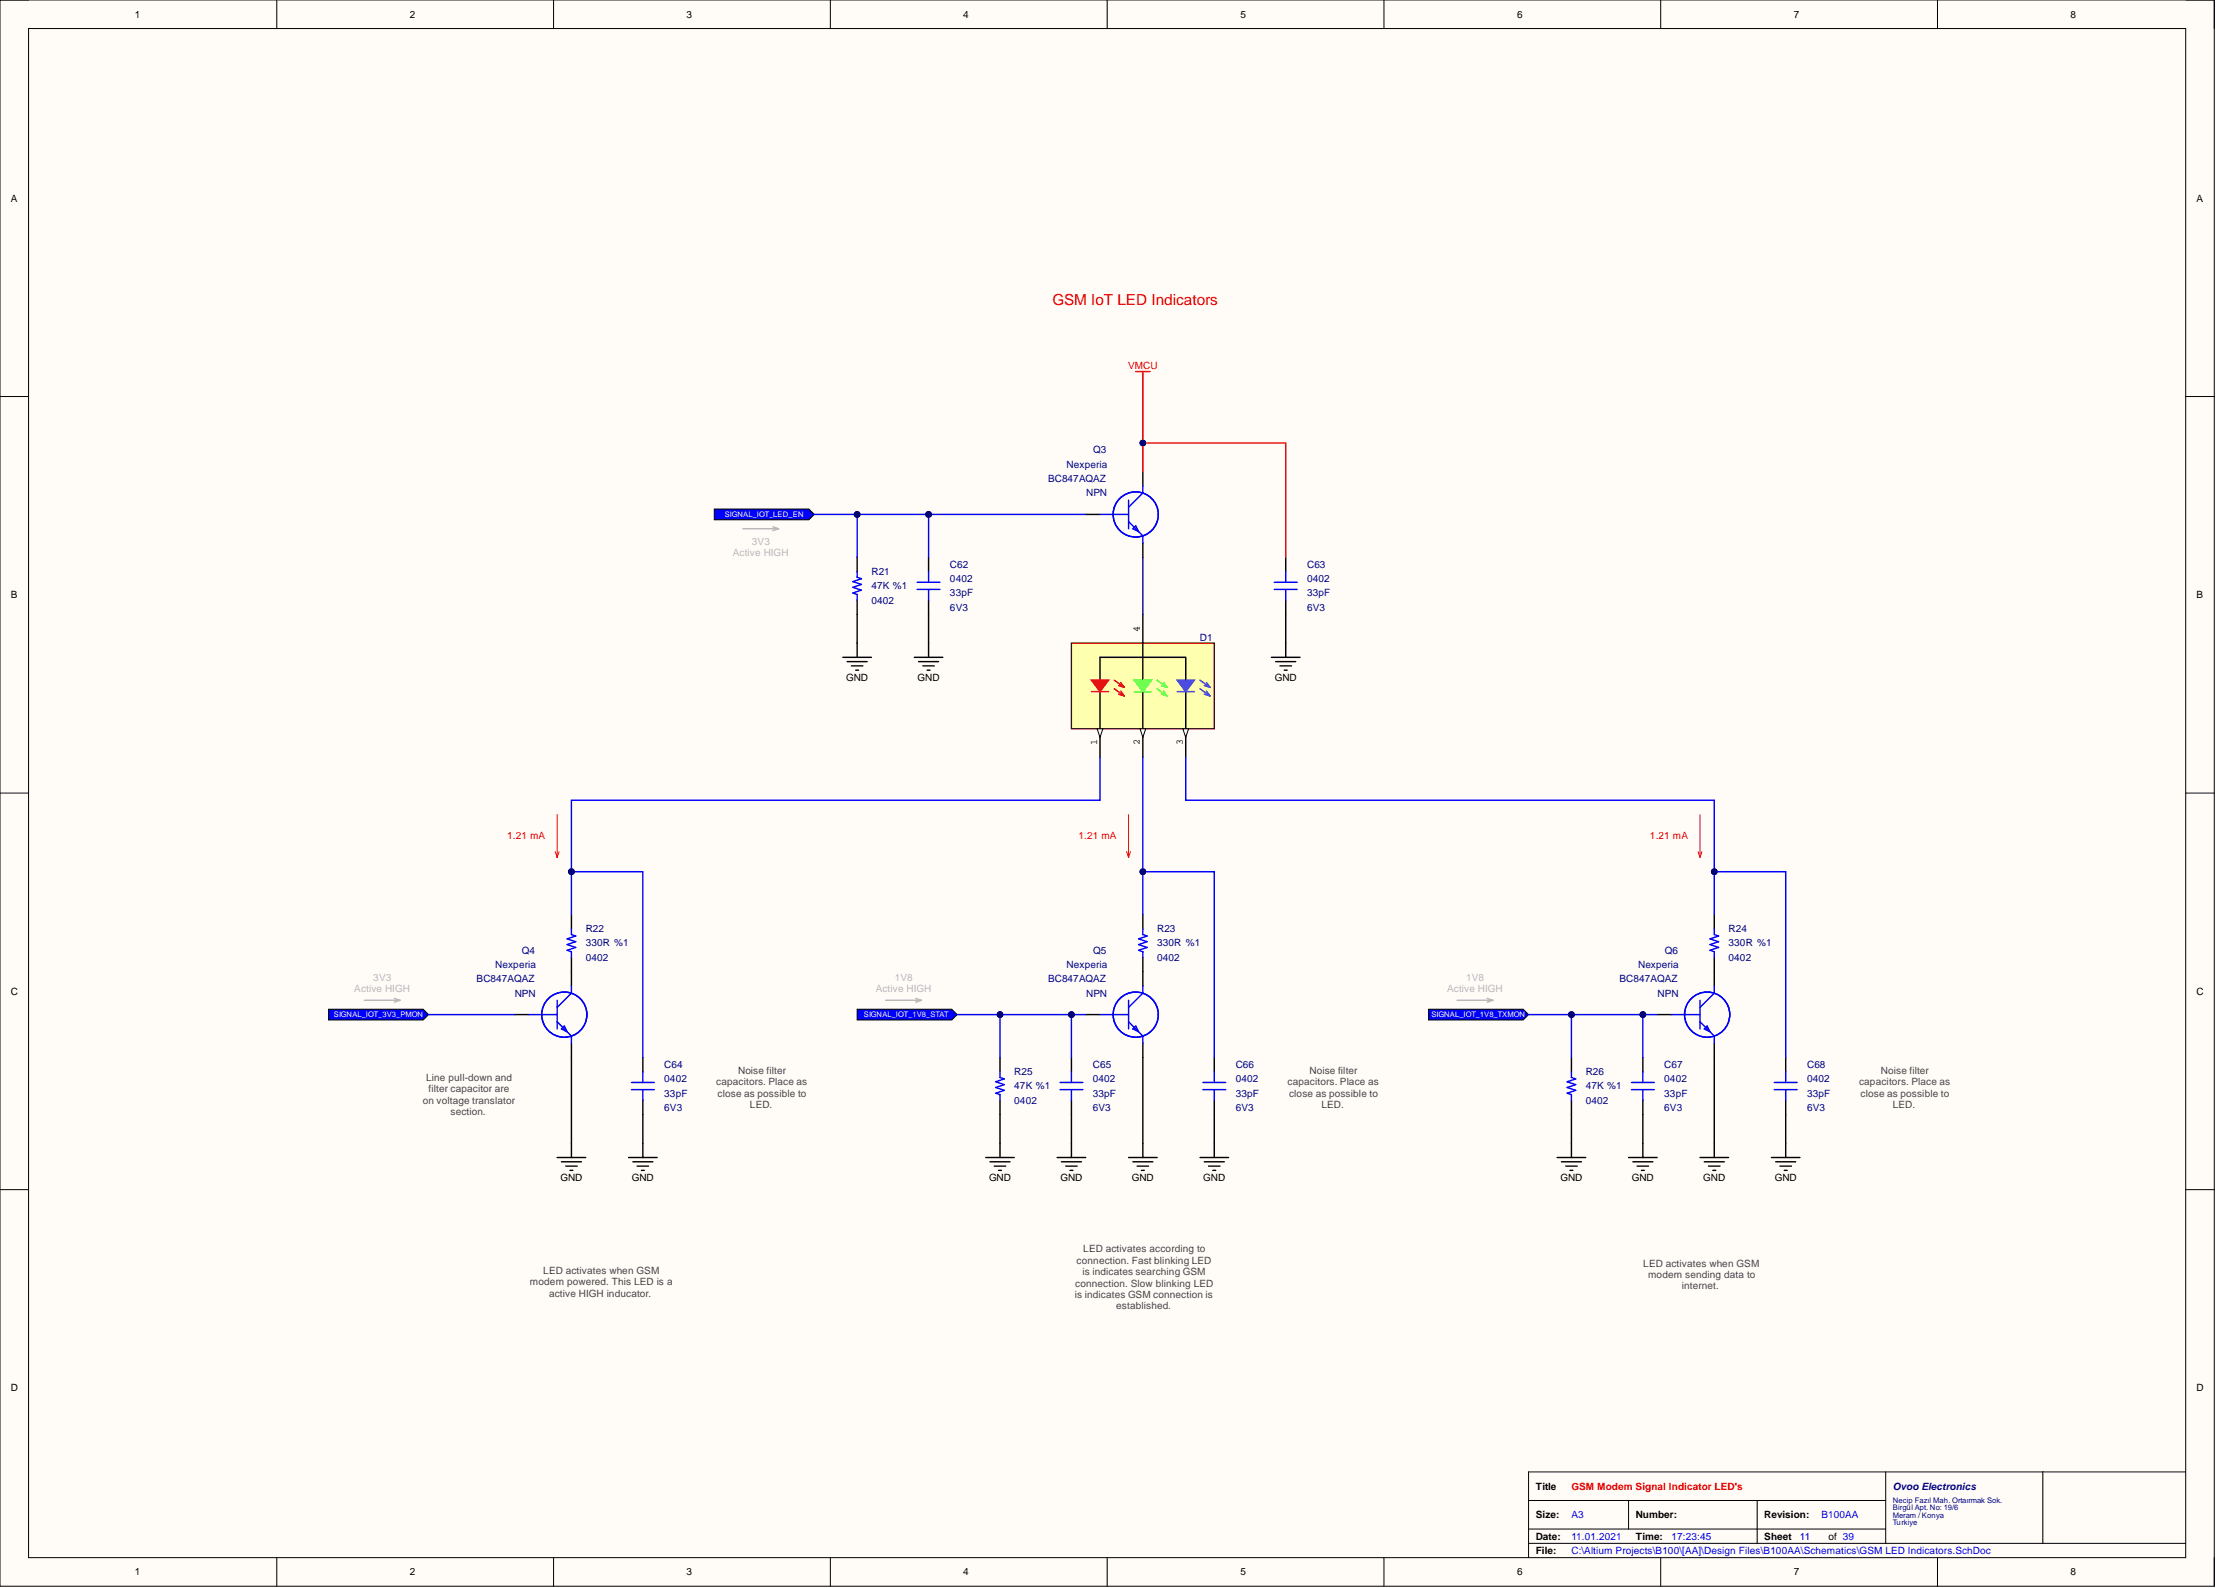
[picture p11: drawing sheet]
<svg xmlns="http://www.w3.org/2000/svg" width="393mm" height="282mm" viewBox="0 0 393 282" stroke-linecap="round" stroke-linejoin="round" font-family="sans-serif">
<defs><g id="words">
<text font-size="2.7" fill="#f00" x="186.8" y="54.2">GSM IoT LED Indicators</text>
<g font-size="1.8">
<text x="23.9" y="3.1">1</text>
<text x="72.8" y="3.1">2</text>
<text x="121.9" y="3.1">3</text>
<text x="171" y="3.1">4</text>
<text x="220.2" y="3.1">5</text>
<text x="269.3" y="3.1">6</text>
<text x="318.4" y="3.1">7</text>
<text x="367.5" y="3.1">8</text>
<text x="1.9" y="35.8">A</text>
<text x="389.9" y="35.8">A</text>
<text x="1.9" y="106.2">B</text>
<text x="389.9" y="106.2">B</text>
<text x="202.4" y="112.1" transform="rotate(-90 202.4 112.1)">4</text>
<text x="150.2" y="120.8">GND</text>
<text x="162.9" y="120.8">GND</text>
<text x="226.3" y="120.8">GND</text>
<text x="194.7" y="132.2" transform="rotate(-90 194.7 132.2)">1</text>
<text x="202.4" y="132.2" transform="rotate(-90 202.4 132.2)">2</text>
<text x="210" y="132.3" transform="rotate(-90 210 132.3)">3</text>
<text x="1.9" y="176.6">C</text>
<text x="389.9" y="176.6">C</text>
<text x="99.5" y="209.6">GND</text>
<text x="112.2" y="209.6">GND</text>
<text x="175.6" y="209.6">GND</text>
<text x="188.2" y="209.6">GND</text>
<text x="200.9" y="209.6">GND</text>
<text x="213.6" y="209.6">GND</text>
<text x="277" y="209.6">GND</text>
<text x="289.7" y="209.6">GND</text>
<text x="302.3" y="209.6">GND</text>
<text x="315" y="209.6">GND</text>
<text x="1.9" y="247">D</text>
<text x="389.9" y="247">D</text>
<text x="272.6" y="264.4">Title</text>
<text x="272.6" y="269.5">Size:</text>
<text x="290.3" y="269.5">Number:</text>
<text x="313.2" y="269.5">Revision:</text>
<text x="272.6" y="273.3">Date:</text>
<text x="272.6" y="275.8">File:</text>
<text x="290.3" y="273.3">Time:</text>
<text x="313.2" y="273.3">Sheet</text>
<text x="324.6" y="273.3">of 39</text>
<text x="23.9" y="279.6">1</text>
<text x="72.8" y="279.6">2</text>
<text x="121.9" y="279.6">3</text>
<text x="171" y="279.6">4</text>
<text x="220.2" y="279.6">5</text>
<text x="269.3" y="279.6">6</text>
<text x="318.4" y="279.6">7</text>
<text x="367.5" y="279.6">8</text>
</g>
<g font-size="1.8" fill="#f00">
<text x="200.2" y="65.5">VMCU</text>
<text x="90" y="149">1.21 mA</text>
<text x="191.4" y="149">1.21 mA</text>
<text x="292.9" y="149">1.21 mA</text>
<text x="278.9" y="264.4">GSM Modem Signal Indicator LED's</text>
</g>
<g font-size="1.8" fill="#000080">
<text x="189.3" y="83">Nexperia</text>
<text x="194.1" y="80.5">Q3</text>
<text x="186" y="85.6">BC847AQAZ</text>
<text x="192.8" y="88.1">NPN</text>
<text x="168.6" y="100.8">C62</text>
<text x="232" y="100.8">C63</text>
<text x="154.7" y="104.6">47K %1</text>
<text x="154.7" y="107.1">0402</text>
<text x="154.7" y="102">R21</text>
<text x="168.6" y="103.3">0402</text>
<text x="168.6" y="105.9">33pF</text>
<text x="232" y="103.3">0402</text>
<text x="232" y="105.9">33pF</text>
<text x="168.6" y="108.4">6V3</text>
<text x="213" y="113.7">D1</text>
<text x="232" y="108.4">6V3</text>
<text x="104" y="165.5">R22</text>
<text x="205.4" y="165.5">R23</text>
<text x="306.8" y="165.5">R24</text>
<text x="87.9" y="171.8">Nexperia</text>
<text x="92.6" y="169.3">Q4</text>
<text x="104" y="168">330R %1</text>
<text x="104" y="170.5">0402</text>
<text x="189.3" y="171.8">Nexperia</text>
<text x="194.1" y="169.3">Q5</text>
<text x="205.4" y="168">330R %1</text>
<text x="205.4" y="170.5">0402</text>
<text x="290.8" y="171.8">Nexperia</text>
<text x="295.5" y="169.3">Q6</text>
<text x="306.8" y="168">330R %1</text>
<text x="306.8" y="170.5">0402</text>
<text x="84.6" y="174.3">BC847AQAZ</text>
<text x="91.4" y="176.9">NPN</text>
<text x="186" y="174.3">BC847AQAZ</text>
<text x="192.8" y="176.9">NPN</text>
<text x="287.5" y="174.3">BC847AQAZ</text>
<text x="294.2" y="176.9">NPN</text>
<text x="117.9" y="189.6">C64</text>
<text x="180" y="190.8">R25</text>
<text x="194" y="189.6">C65</text>
<text x="219.3" y="189.6">C66</text>
<text x="281.5" y="190.8">R26</text>
<text x="295.4" y="189.6">C67</text>
<text x="320.8" y="189.6">C68</text>
<text x="117.9" y="192.1">0402</text>
<text x="117.9" y="194.6">33pF</text>
<text x="117.9" y="197.2">6V3</text>
<text x="180" y="193.4">47K %1</text>
<text x="180" y="195.9">0402</text>
<text x="194" y="192.1">0402</text>
<text x="194" y="194.6">33pF</text>
<text x="194" y="197.2">6V3</text>
<text x="219.3" y="192.1">0402</text>
<text x="219.3" y="194.6">33pF</text>
<text x="219.3" y="197.2">6V3</text>
<text x="281.5" y="193.4">47K %1</text>
<text x="281.5" y="195.9">0402</text>
<text x="295.4" y="192.1">0402</text>
<text x="295.4" y="194.6">33pF</text>
<text x="295.4" y="197.2">6V3</text>
<text x="320.8" y="192.1">0402</text>
<text x="320.8" y="194.6">33pF</text>
<text x="320.8" y="197.2">6V3</text>
<text x="336" y="264.4">Ovoo Electronics</text>
</g>
<g font-size="1.8" fill="#b7b7b7">
<text x="130.1" y="98.8">Active HIGH</text>
<text x="133.5" y="96.7">3V3</text>
<text x="62.9" y="176.1">Active HIGH</text>
<text x="66.3" y="174.1">3V3</text>
<text x="155.4" y="176.1">Active HIGH</text>
<text x="158.8" y="174.1">1V8</text>
<text x="256.9" y="176.1">Active HIGH</text>
<text x="260.3" y="174.1">1V8</text>
</g>
<g font-size="1.8" fill="#434343">
<text x="75.6" y="191.8">Line pull-down and</text>
<text x="131" y="190.6">Noise filter</text>
<text x="232.4" y="190.6">Noise filter</text>
<text x="333.9" y="190.6">Noise filter</text>
<text x="75.1" y="195.9">on voltage translator</text>
<text x="76.1" y="193.9">filter capacitor are</text>
<text x="80" y="197.9">section.</text>
<text x="127.1" y="192.6">capacitors. Place as</text>
<text x="127.4" y="194.6">close as possible to</text>
<text x="133.1" y="196.7">LED.</text>
<text x="228.6" y="192.6">capacitors. Place as</text>
<text x="228.8" y="194.6">close as possible to</text>
<text x="234.6" y="196.7">LED.</text>
<text x="330" y="192.6">capacitors. Place as</text>
<text x="330.2" y="194.6">close as possible to</text>
<text x="336" y="196.7">LED.</text>
<text x="96.4" y="226.1">LED activates when GSM</text>
<text x="191.1" y="224.3">connection. Fast blinking LED</text>
<text x="192.1" y="226.3">is indicates searching GSM</text>
<text x="192.3" y="222.3">LED activates according to</text>
<text x="291.7" y="224.8">LED activates when GSM</text>
<text x="292.5" y="226.9">modem sending data to</text>
<text x="94.1" y="228.1">modem powered. This LED is a</text>
<text x="97.5" y="230.1">active HIGH inducator.</text>
<text x="190.8" y="230.4">is indicates GSM connection is</text>
<text x="190.9" y="228.4">connection. Slow blinking LED</text>
<text x="198.1" y="232.4">established.</text>
<text x="298.5" y="228.9">internet.</text>
</g>
<g font-size="1.8" fill="#00f">
<text x="278.9" y="269.5">A3</text>
<text x="323.3" y="269.5">B100AA</text>
<text x="278.9" y="273.3">11.01.2021</text>
<text x="278.9" y="275.8">C:\Altium Projects\B100\[AA]\Design Files\B100AA\Schematics\GSM LED Indicators.SchDoc</text>
<text x="296.7" y="273.3">17:23:45</text>
<text x="319.5" y="273.3">11</text>
</g>
<g font-size="1.4" fill="#fff">
<text x="128.6" y="91.8">SIGNAL_IOT_LED_EN</text>
<text x="59.3" y="180.6">SIGNAL_IOT_3V3_PMON</text>
<text x="153.3" y="180.6">SIGNAL_IOT_1V8_STAT</text>
<text x="254.1" y="180.6">SIGNAL_IOT_1V8_TXMON</text>
</g>
<g font-size="1.4" fill="#000080">
<text x="336" y="266.8">Necip Fazıl Mah. Ortaırmak Sok.</text>
<text x="336" y="268.1">Birgül Apt. No: 19/6</text>
<text x="336" y="269.4">Meram / Konya</text>
<text x="336" y="270.6">Turkiye</text>
</g>
</g></defs>
<path d="M0 0h393v281.6h-393z" fill-rule="evenodd" fill="#fffcf8"/>
<path d="M0 0h393v281.6h-393z" fill="none" stroke="#000" stroke-width=".18"/>
<path d="M5.1 5.1h382.9v271.4h-382.9z" fill-rule="evenodd" fill="#fffcf8"/>
<g fill="none" stroke="#000" stroke-width=".18">
<path d="M0 0h5.1M49.1 0v5.1M98.3 0v5.1M147.4 0v5.1M196.5 0v5.1M245.7 0v5.1M294.8 0v5.1M343.9 0v5.1M388 0h5v5.1M5.1 5.1h382.9v271.4h-382.9zM0 70.4h5.1M388 70.4h5"/>
<path d="M0 140.8h5.1M388 140.8h5M0 211.2h5.1M388 211.2h5M49.1 276.5v5.1M98.3 276.5v5.1M147.4 276.5v5.1M196.5 276.5v5.1M245.7 276.5v5.1M271.3 266.3h63.4M271.3 273.9h116.7M271.3 271.4h63.4"/>
<path d="M289.1 266.3v5.1M294.8 276.5v5.1M311.9 266.3v7.6M334.7 261.3v12.6M343.9 276.5v5.1M362.6 261.3v12.6M388 261.3h-116.7v15.2M393 276.5v5.1"/>
</g>
<path d="M58.3 179.1h16.8l1 1-1 .9h-16.8z" fill-rule="evenodd" fill="#00f"/>
<path d="M58.3 179.1h16.8l1 1-1 .9h-16.8z" fill="none" stroke="#000" stroke-width=".18"/>
<path d="M64.7 177.6h6.3M70 177.2l1 .4M71 177.6l-1 .3M157.2 177.6h6.4M162.5 177.2l1.1 .4M163.6 177.6l-1.1 .3" fill="none" stroke="#b7b7b7" stroke-width=".25"/>
<path d="M152.1 179.1h16.8l1 1-1 .9h-16.8z" fill-rule="evenodd" fill="#00f"/>
<path d="M152.1 179.1h16.8l1 1-1 .9h-16.8z" fill="none" stroke="#000" stroke-width=".18"/>
<path d="M258.6 177.6h6.4M264 177.2l1 .4M265 177.6l-1 .3" fill="none" stroke="#b7b7b7" stroke-width=".25"/>
<path d="M253.6 179.1h16.8l.9 1-.9 .9h-16.8z" fill-rule="evenodd" fill="#00f"/>
<path d="M253.6 179.1h16.8l.9 1-.9 .9h-16.8z" fill="none" stroke="#000" stroke-width=".18"/>
<g fill="none" stroke="#000" stroke-width=".25">
<path d="M101.4 172.5v2.5M202.9 172.5v2.5M304.3 172.5v2.5M91.3 180.1h2.5M101.4 185.2v2.5M177.5 187.7v2.5M177.5 195.3v2.5M190.2 187.7v2.5M190.2 195.3v2.5M192.7 180.1h2.6M202.9 185.2v2.5M278.9 187.7v2.5"/>
<path d="M278.9 195.3v2.5M291.6 187.7v2.5M291.6 195.3v2.5M294.1 180.1h2.6M304.3 185.2v2.5M98.9 205.5h5.1M99.7 206.2h3.5M100.4 207h2M101.2 207.7h.5M101.4 202.9v2.6M175 205.5h5M175.7 206.2h3.6"/>
<path d="M176.5 207h2M177.2 207.7h.6M177.5 202.9v2.6M187.6 205.5h5.1M188.4 206.2h3.6M189.2 207h2M189.9 207.7h.5M190.2 202.9v2.6M200.3 205.5h5.1M201.1 206.2h3.5M201.8 207h2.1M202.6 207.7h.5"/>
<path d="M202.9 202.9v2.6M276.4 205.5h5.1M277.2 206.2h3.5M277.9 207h2M278.7 207.7h.5M278.9 202.9v2.6M289.1 205.5h5M289.8 206.2h3.6M290.6 207h2M291.4 207.7h.5M291.6 202.9v2.6M301.8 205.5h5"/>
<path d="M302.5 206.2h3.6M303.3 207h2M304 207.7h.5M304.3 202.9v2.6"/>
</g>
<g fill="none" stroke="#00f" stroke-width=".25">
<path d="M98.9 177.6v5M101.4 175v1.3l-2.5 2.5M200.3 177.6v5M202.9 175v1.3l-2.6 2.5M301.8 177.6v5M304.3 175v1.3l-2.5 2.5M93.8 180.1h5.1M98.9 181.4l2.5 2.5v1.3M100.2 182.1l.5 1-1-.5zM177.5 190.2v1.1l.8 .2-1.6 .5 1.6 .5-1.6 .5 1.6 .5-1.6 .5 .8 .3v1M188.2 193.4h4M188.2 192.1h4"/>
<path d="M190.2 190.2v1.9M190.2 193.4v1.9M195.3 180.1h5M200.3 181.4l2.6 2.5v1.3M201.6 182.1l.5 1-1-.5zM278.9 190.2v1.1l.8 .2-1.5 .5 1.5 .5-1.5 .5 1.5 .5-1.5 .5 .7 .3v1M289.6 193.4h4M289.6 192.1h4M291.6 190.2v1.9M291.6 193.4v1.9M296.7 180.1h5.1M301.8 181.4l2.5 2.5v1.3"/>
<path d="M303 182.1l.5 1-1-.5z"/>
<circle cx="100.2" cy="180.1" r="4"/>
<circle cx="201.6" cy="180.1" r="4"/>
<circle cx="303" cy="180.1" r="4"/>
</g>
<path d="M190.2 114.1h25.3v15.3h-25.3z" fill-rule="evenodd" fill="#ffffb0"/>
<path d="M190.2 114.1h25.3v15.3h-25.3z" fill="none" stroke="#800000" stroke-width=".25"/>
<path d="M202.9 114.1v20.3M195.3 129.4v-12.7h15.2v12.7" fill="none" stroke="#000" stroke-width=".25"/>
<path d="M202.4 129.4h1l-.5 1.5z" fill="#f8fcff"/>
<path d="M202.4 129.4h1l-.5 1.5z" fill="none" stroke="#000" stroke-width=".18"/>
<path d="M202.9 109.1v5" fill="none" stroke="#000" stroke-width=".25"/>
<path d="M201.3 122.8h3.1" fill="none" stroke="#0f0" stroke-width=".25"/>
<path d="M201.3 120.7h3.1l-1.5 2.1z" fill="#0f0"/>
<path d="M201.3 120.7h3.1l-1.5 2.1zM205.4 120.7l1.8 1.3M205.4 122.3l1.8 1.2M206.2 121.7l1 .3M206.2 123.2l1 .3M206.5 121.1l.7 .9M206.5 122.7l.7 .8" fill="none" stroke="#0f0" stroke-width=".25"/>
<path d="M195.3 129.4v5" fill="none" stroke="#000" stroke-width=".25"/>
<path d="M194.7 129.4h1.1l-.5 1.5z" fill="#f8fcff"/>
<path d="M194.7 129.4h1.1l-.5 1.5z" fill="none" stroke="#000" stroke-width=".18"/>
<path d="M193.7 122.8h3.1" fill="none" stroke="#f00" stroke-width=".25"/>
<path d="M193.7 120.7h3.1l-1.5 2.1z" fill="#f00"/>
<path d="M193.7 120.7h3.1l-1.5 2.1zM197.8 120.7l1.8 1.3M197.8 122.3l1.8 1.2M198.5 121.7l1.1 .3M198.5 123.2l1.1 .3M198.9 121.1l.7 .9M198.9 122.7l.7 .8" fill="none" stroke="#f00" stroke-width=".25"/>
<path d="M210.5 129.4v5" fill="none" stroke="#000" stroke-width=".25"/>
<path d="M210 129.4h1l-.5 1.5z" fill="#f8fcff"/>
<path d="M210 129.4h1l-.5 1.5z" fill="none" stroke="#000" stroke-width=".18"/>
<path d="M208.9 122.8h3.1" fill="none" stroke="#15c" stroke-width=".25"/>
<path d="M208.9 120.7h3.1l-1.5 2.1z" fill="#15c"/>
<path d="M208.9 120.7h3.1l-1.5 2.1zM213 120.7l1.8 1.3M213 122.3l1.8 1.2M213.8 121.7l1 .3M213.8 123.2l1 .3M214.2 121.1l.6 .9M214.2 122.7l.6 .8" fill="none" stroke="#15c" stroke-width=".25"/>
<path d="M201.6 65.9h2.5M202.9 65.9v2.6" fill="none" stroke="#f00" stroke-width=".25"/>
<g fill="none" stroke="#000" stroke-width=".25">
<path d="M192.7 91.3h2.6M202.9 83.7v2.5M202.9 96.4v2.5M101.4 162.3v2.6M101.4 169.9v2.6M202.9 162.3v2.6M202.9 169.9v2.6M304.3 162.3v2.6M304.3 169.9v2.6M114.1 187.7v2.5M114.1 195.3v2.5M215.5 187.7v2.5"/>
<path d="M215.5 195.3v2.5M317 187.7v2.5M317 195.3v2.5M111.6 205.5h5M112.3 206.2h3.6M113.1 207h2M113.9 207.7h.5M114.1 202.9v2.6M213 205.5h5.1M213.8 206.2h3.5M214.5 207h2.1M215.3 207.7h.5"/>
<path d="M215.5 202.9v2.6M314.4 205.5h5.1M315.2 206.2h3.5M316 207h2M316.7 207.7h.5M317 202.9v2.6"/>
</g>
<g fill="none" stroke="#00f" stroke-width=".25">
<path d="M195.3 91.3h5M200.3 92.6l2.6 2.5v1.3M200.3 88.8v5M201.6 93.3l.5 1.1-1-.6zM202.9 86.2v1.3l-2.6 2.5M101.4 164.9v1l.8 .2-1.5 .5 1.5 .6-1.5 .5 1.5 .5-1.5 .5 .7 .2v1M202.9 164.9v1l.7 .2-1.5 .5 1.5 .6-1.5 .5 1.5 .5-1.5 .5 .8 .2v1M304.3 164.9v1l.8 .2-1.6 .5 1.6 .6-1.6 .5 1.6 .5-1.6 .5 .8 .2v1M112.1 193.4h4M112.1 192.1h4M114.1 190.2v1.9M114.1 193.4v1.9"/>
<path d="M213.5 193.4h4.1M213.5 192.1h4.1M215.5 190.2v1.9M215.5 193.4v1.9M314.9 193.4h4.1M314.9 192.1h4.1M317 190.2v1.9M317 193.4v1.9"/>
<circle cx="201.6" cy="91.3" r="4"/>
</g>
<path d="M131.9 93.8h6.3M137.2 93.5l1 .3M138.2 93.8l-1 .4" fill="none" stroke="#b7b7b7" stroke-width=".25"/>
<path d="M126.8 90.4h16.8l.9 .9-.9 1h-16.8z" fill-rule="evenodd" fill="#00f"/>
<path d="M126.8 90.4h16.8l.9 .9-.9 1h-16.8z" fill="none" stroke="#000" stroke-width=".18"/>
<g fill="none" stroke="#000" stroke-width=".25">
<path d="M152.1 98.9v2.6M164.8 98.9v2.6M228.2 98.9v2.6M149.6 116.7h5.1M150.4 117.4h3.5M151.1 118.2h2.1M151.9 119h.5M152.1 106.5v2.6M152.1 114.1v2.6M162.3 116.7h5.1M163 117.4h3.6M163.8 118.2h2"/>
<path d="M164.6 119h.5M164.8 106.5v2.6M164.8 114.1v2.6M225.7 116.7h5.1M226.4 117.4h3.6M227.2 118.2h2M228 119h.5M228.2 106.5v2.6M228.2 114.1v2.6M317 197.8v5.1"/>
</g>
<path d="M152.1 101.5v1l.8 .2-1.5 .5 1.5 .5-1.5 .5 1.5 .6-1.5 .5 .7 .2v1M162.8 104.6h4.1M162.8 103.4h4.1M164.8 101.5v1.9M164.8 104.6v1.9M226.2 104.6h4M226.2 103.4h4M228.2 101.5v1.9M228.2 104.6v1.9M101.4 154.7h12.7v33M76.1 180.1h15.2" fill="none" stroke="#00f" stroke-width=".25"/>
<path d="M98.6 151.2l.3 1M98.9 144.6v7.6M99.2 151.2l-.3 1M200 151.2l.3 1M200.3 144.6v7.6M200.7 151.2l-.4 1M301.4 151.2l.4 1M301.8 144.6v7.6M302.1 151.2l-.3 1" fill="none" stroke="#f00" stroke-width=".18"/>
<circle cx="101.4" cy="154.7" r=".51" fill="#000080"/>
<circle cx="101.4" cy="154.7" r=".51" fill="none" stroke="#000080" stroke-width=".18"/>
<path d="M195.3 134.4v7.6h-93.9v20.3" fill="none" stroke="#00f" stroke-width=".25"/>
<circle cx="101.4" cy="154.7" r=".51" fill="#000080"/>
<circle cx="101.4" cy="154.7" r=".51" fill="none" stroke="#000080" stroke-width=".18"/>
<path d="M144.5 91.3h48.2" fill="none" stroke="#00f" stroke-width=".25"/>
<circle cx="152.1" cy="91.3" r=".51" fill="#000080"/>
<circle cx="152.1" cy="91.3" r=".51" fill="none" stroke="#000080" stroke-width=".18"/>
<circle cx="164.8" cy="91.3" r=".51" fill="#000080"/>
<circle cx="164.8" cy="91.3" r=".51" fill="none" stroke="#000080" stroke-width=".18"/>
<path d="M169.9 180.1h22.8" fill="none" stroke="#00f" stroke-width=".25"/>
<circle cx="177.5" cy="180.1" r=".51" fill="#000080"/>
<circle cx="177.5" cy="180.1" r=".51" fill="none" stroke="#000080" stroke-width=".18"/>
<circle cx="190.2" cy="180.1" r=".51" fill="#000080"/>
<circle cx="190.2" cy="180.1" r=".51" fill="none" stroke="#000080" stroke-width=".18"/>
<path d="M202.9 154.7h12.6v33" fill="none" stroke="#00f" stroke-width=".25"/>
<circle cx="202.9" cy="154.7" r=".51" fill="#000080"/>
<circle cx="202.9" cy="154.7" r=".51" fill="none" stroke="#000080" stroke-width=".18"/>
<path d="M202.9 78.6h25.3v20.3" fill="none" stroke="#f00" stroke-width=".25"/>
<circle cx="202.9" cy="78.6" r=".51" fill="#000080"/>
<circle cx="202.9" cy="78.6" r=".51" fill="none" stroke="#000080" stroke-width=".18"/>
<path d="M210.5 134.4v7.6h93.8v20.3" fill="none" stroke="#00f" stroke-width=".25"/>
<circle cx="304.3" cy="154.7" r=".51" fill="#000080"/>
<circle cx="304.3" cy="154.7" r=".51" fill="none" stroke="#000080" stroke-width=".18"/>
<path d="M271.3 180.1h22.8" fill="none" stroke="#00f" stroke-width=".25"/>
<circle cx="278.9" cy="180.1" r=".51" fill="#000080"/>
<circle cx="278.9" cy="180.1" r=".51" fill="none" stroke="#000080" stroke-width=".18"/>
<circle cx="291.6" cy="180.1" r=".51" fill="#000080"/>
<circle cx="291.6" cy="180.1" r=".51" fill="none" stroke="#000080" stroke-width=".18"/>
<path d="M304.3 154.7h12.7v33" fill="none" stroke="#00f" stroke-width=".25"/>
<circle cx="304.3" cy="154.7" r=".51" fill="#000080"/>
<circle cx="304.3" cy="154.7" r=".51" fill="none" stroke="#000080" stroke-width=".18"/>
<path d="M152.1 109.1v5M101.4 187.7v15.2M114.1 197.8v5.1" fill="none" stroke="#000" stroke-width=".25"/>
<path d="M152.1 91.3v7.6" fill="none" stroke="#00f" stroke-width=".25"/>
<circle cx="152.1" cy="91.3" r=".51" fill="#000080"/>
<circle cx="152.1" cy="91.3" r=".51" fill="none" stroke="#000080" stroke-width=".18"/>
<path d="M164.8 109.1v5" fill="none" stroke="#000" stroke-width=".25"/>
<path d="M164.8 91.3v7.6" fill="none" stroke="#00f" stroke-width=".25"/>
<circle cx="164.8" cy="91.3" r=".51" fill="#000080"/>
<circle cx="164.8" cy="91.3" r=".51" fill="none" stroke="#000080" stroke-width=".18"/>
<path d="M177.5 197.8v5.1" fill="none" stroke="#000" stroke-width=".25"/>
<path d="M177.5 180.1v7.6" fill="none" stroke="#00f" stroke-width=".25"/>
<circle cx="177.5" cy="180.1" r=".51" fill="#000080"/>
<circle cx="177.5" cy="180.1" r=".51" fill="none" stroke="#000080" stroke-width=".18"/>
<path d="M190.2 197.8v5.1" fill="none" stroke="#000" stroke-width=".25"/>
<path d="M190.2 180.1v7.6" fill="none" stroke="#00f" stroke-width=".25"/>
<circle cx="190.2" cy="180.1" r=".51" fill="#000080"/>
<circle cx="190.2" cy="180.1" r=".51" fill="none" stroke="#000080" stroke-width=".18"/>
<path d="M202.9 187.7v15.2" fill="none" stroke="#000" stroke-width=".25"/>
<path d="M202.9 134.4v27.9" fill="none" stroke="#00f" stroke-width=".25"/>
<circle cx="202.9" cy="154.7" r=".51" fill="#000080"/>
<circle cx="202.9" cy="154.7" r=".51" fill="none" stroke="#000080" stroke-width=".18"/>
<path d="M202.9 98.9v10.2" fill="none" stroke="#000080" stroke-width=".25"/>
<path d="M202.9 68.5v15.2" fill="none" stroke="#f00" stroke-width=".25"/>
<circle cx="202.9" cy="78.6" r=".51" fill="#000080"/>
<circle cx="202.9" cy="78.6" r=".51" fill="none" stroke="#000080" stroke-width=".18"/>
<path d="M228.2 109.1v5M215.5 197.8v5.1M278.9 197.8v5.1" fill="none" stroke="#000" stroke-width=".25"/>
<path d="M278.9 180.1v7.6" fill="none" stroke="#00f" stroke-width=".25"/>
<circle cx="278.9" cy="180.1" r=".51" fill="#000080"/>
<circle cx="278.9" cy="180.1" r=".51" fill="none" stroke="#000080" stroke-width=".18"/>
<path d="M291.6 197.8v5.1" fill="none" stroke="#000" stroke-width=".25"/>
<path d="M291.6 180.1v7.6" fill="none" stroke="#00f" stroke-width=".25"/>
<circle cx="291.6" cy="180.1" r=".51" fill="#000080"/>
<circle cx="291.6" cy="180.1" r=".51" fill="none" stroke="#000080" stroke-width=".18"/>
<path d="M304.3 187.7v15.2" fill="none" stroke="#000" stroke-width=".25"/>
<use href="#words"/>
</svg>
